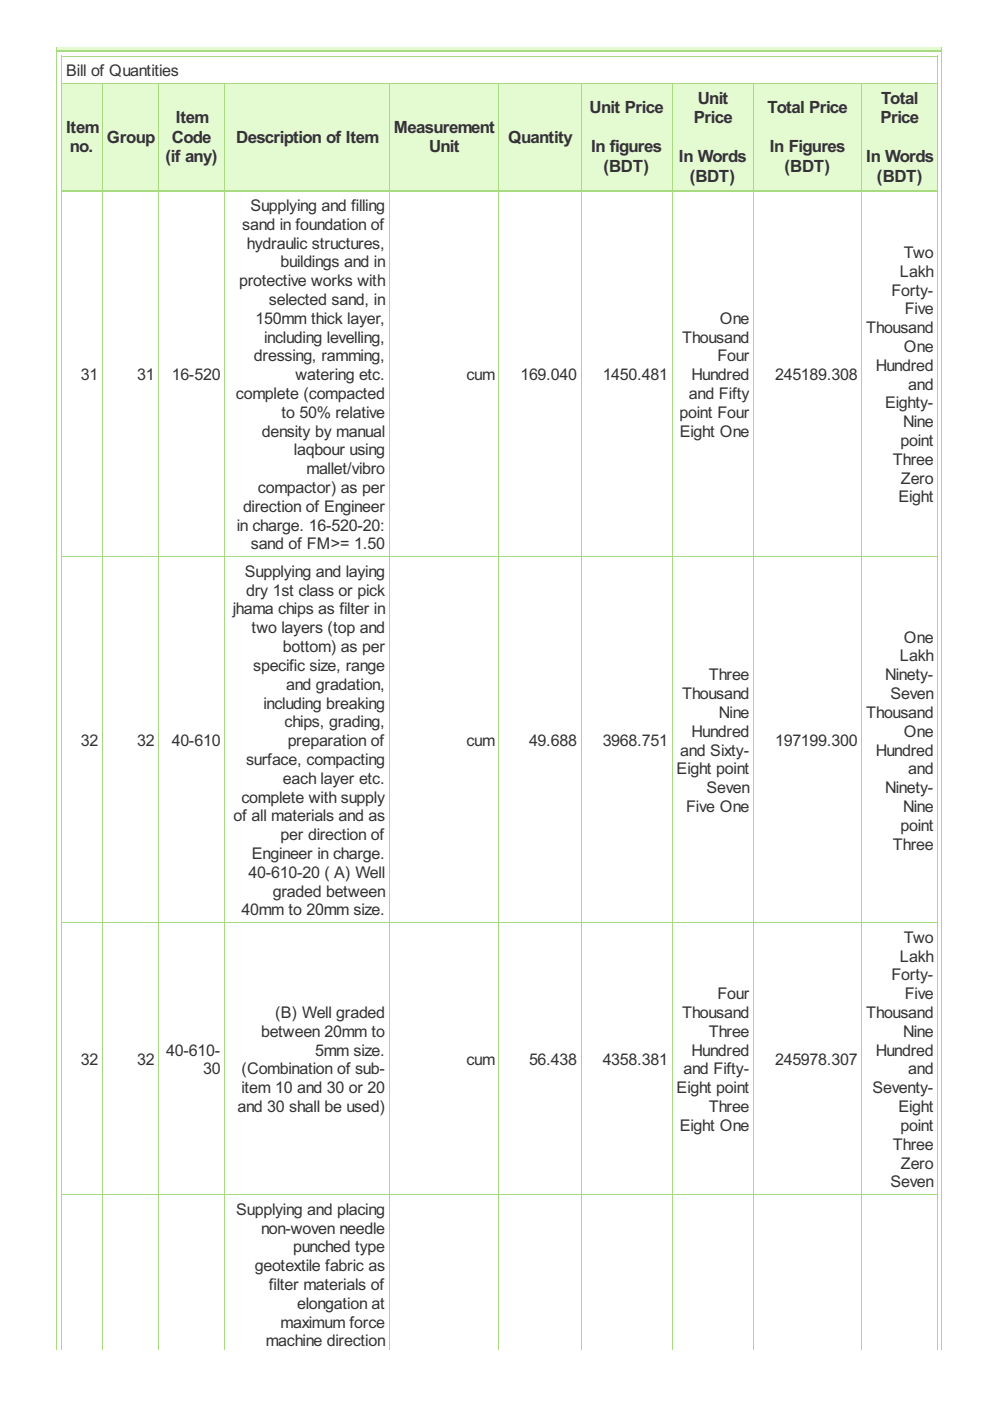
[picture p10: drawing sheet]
<svg xmlns="http://www.w3.org/2000/svg" width="210mm" height="297mm" viewBox="0 0 210 297" stroke-linecap="round" stroke-linejoin="round" font-family="sans-serif">
<defs><g id="words">
<g font-size="4" fill="#333">
<text x="125" y="23.9">Unit Price</text>
<text x="147.9" y="22">Unit</text>
<text x="162.7" y="23.9">Total Price</text>
<text x="186.8" y="22">Total</text>
<text x="14" y="28.1">Item</text>
<text x="37.3" y="26.1">Item</text>
<text x="83.5" y="28.1">Measurement</text>
<text x="147.1" y="26.1">Price</text>
<text x="186.7" y="26.1">Price</text>
<text x="14.8" y="32.3">no.</text>
<text x="22.7" y="30.3">Group</text>
<text x="35.1" y="34.4">(if any)</text>
<text x="36.5" y="30.3">Code</text>
<text x="50.1" y="30.3">Description of Item</text>
<text x="91" y="32.3">Unit</text>
<text x="107.7" y="30.3">Quantity</text>
<text x="125.4" y="32.3">In figures</text>
<text x="144" y="34.4">In Words</text>
<text x="163.2" y="32.3">In Figures</text>
<text x="183.7" y="34.4">In Words</text>
<text x="128" y="36.4">(BDT)</text>
<text x="146.2" y="38.6">(BDT)</text>
<text x="166.3" y="36.4">(BDT)</text>
<text x="185.9" y="38.6">(BDT)</text>
</g>
<g font-size="3.8" fill="#333">
<text x="14" y="16.1">Bill of Quantities</text>
<text x="53.1" y="44.7">Supplying and filling</text>
<text x="51.4" y="48.7">sand in foundation of</text>
<text x="52.4" y="52.7">hydraulic structures,</text>
<text x="59.5" y="56.7">buildings and in</text>
<text x="190.8" y="58.7">Lakh</text>
<text x="191.6" y="54.7">Two</text>
<text x="50.7" y="60.7">protective works with</text>
<text x="57" y="64.7">selected sand, in</text>
<text x="189" y="62.7">Forty-</text>
<text x="54.2" y="68.6">150mm thick layer,</text>
<text x="152.6" y="68.6">One</text>
<text x="183.7" y="70.6">Thousand</text>
<text x="191.8" y="66.6">Five</text>
<text x="53.9" y="76.6">dressing, ramming,</text>
<text x="56" y="72.6">including levelling,</text>
<text x="144.6" y="72.6">Thousand</text>
<text x="152.1" y="76.6">Four</text>
<text x="191.6" y="74.6">One</text>
<text x="17.1" y="80.6">31</text>
<text x="29.1" y="80.6">31</text>
<text x="36.4" y="80.6">16-520</text>
<text x="62.7" y="80.6">watering etc.</text>
<text x="98.9" y="80.6">cum</text>
<text x="110.3" y="80.6">169.040</text>
<text x="127.8" y="80.6">1450.481</text>
<text x="146.6" y="80.6">Hundred</text>
<text x="164.3" y="80.6">245189.308</text>
<text x="185.7" y="78.6">Hundred</text>
<text x="192.6" y="82.6">and</text>
<text x="50" y="84.6">complete (compacted</text>
<text x="59.7" y="88.6">to 50% relative</text>
<text x="144.1" y="88.6">point Four</text>
<text x="146.1" y="84.6">and Fifty</text>
<text x="187.7" y="86.6">Eighty-</text>
<text x="55.5" y="92.6">density by manual</text>
<text x="144.1" y="92.6">Eight One</text>
<text x="190.9" y="94.6">point</text>
<text x="191.5" y="90.6">Nine</text>
<text x="62.3" y="96.6">laqbour using</text>
<text x="65" y="100.5">mallet/vibro</text>
<text x="189.3" y="98.5">Three</text>
<text x="54.7" y="104.5">compactor) as per</text>
<text x="190.5" y="106.5">Eight</text>
<text x="191" y="102.5">Zero</text>
<text x="50.2" y="112.5">in charge. 16-520-20:</text>
<text x="51.5" y="108.5">direction of Engineer</text>
<text x="53.2" y="116.5">sand of FM&gt;= 1.50</text>
<text x="51.9" y="122.3">Supplying and laying</text>
<text x="49.4" y="130.3">jhama chips as filter in</text>
<text x="52.2" y="126.3">dry 1st class or pick</text>
<text x="53.4" y="134.3">two layers (top and</text>
<text x="191.6" y="136.3">One</text>
<text x="53.7" y="142.2">specific size, range</text>
<text x="60" y="138.3">bottom) as per</text>
<text x="190.8" y="140.2">Lakh</text>
<text x="60.7" y="146.2">and gradation,</text>
<text x="144.6" y="148.2">Thousand</text>
<text x="150.3" y="144.2">Three</text>
<text x="187.7" y="144.2">Ninety-</text>
<text x="188.8" y="148.2">Seven</text>
<text x="55.8" y="150.2">including breaking</text>
<text x="60.3" y="154.2">chips, grading,</text>
<text x="152.4" y="152.2">Nine</text>
<text x="183.7" y="152.2">Thousand</text>
<text x="17.1" y="158.2">32</text>
<text x="29.1" y="158.2">32</text>
<text x="36.4" y="158.2">40-610</text>
<text x="61" y="158.2">preparation of</text>
<text x="98.9" y="158.2">cum</text>
<text x="112.2" y="158.2">49.688</text>
<text x="127.8" y="158.2">3968.751</text>
<text x="144.2" y="160.2">and Sixty-</text>
<text x="146.6" y="156.2">Hundred</text>
<text x="164.3" y="158.2">197199.300</text>
<text x="185.7" y="160.2">Hundred</text>
<text x="191.6" y="156.2">One</text>
<text x="52.2" y="162.2">surface, compacting</text>
<text x="60" y="166.2">each layer etc.</text>
<text x="143.5" y="164.2">Eight point</text>
<text x="192.6" y="164.2">and</text>
<text x="51.2" y="170.2">complete with supply</text>
<text x="145.5" y="172.1">Five One</text>
<text x="149.8" y="168.2">Seven</text>
<text x="187.7" y="168.2">Ninety-</text>
<text x="191.5" y="172.1">Nine</text>
<text x="49.5" y="174.1">of all materials and as</text>
<text x="59.5" y="178.1">per direction of</text>
<text x="190.9" y="176.1">point</text>
<text x="53.4" y="182.1">Engineer in charge.</text>
<text x="189.3" y="180.1">Three</text>
<text x="52.7" y="186.1">40-610-20 ( A) Well</text>
<text x="57.8" y="190.1">graded between</text>
<text x="51.2" y="194.1">40mm to 20mm size.</text>
<text x="190.8" y="203.9">Lakh</text>
<text x="191.6" y="199.9">Two</text>
<text x="189" y="207.9">Forty-</text>
<text x="58.3" y="215.8">(B) Well graded</text>
<text x="144.6" y="215.8">Thousand</text>
<text x="152.1" y="211.9">Four</text>
<text x="183.7" y="215.8">Thousand</text>
<text x="191.8" y="211.9">Five</text>
<text x="55.3" y="219.8">between 20mm to</text>
<text x="150.3" y="219.8">Three</text>
<text x="191.5" y="219.8">Nine</text>
<text x="17.1" y="225.8">32</text>
<text x="29.1" y="225.8">32</text>
<text x="35.2" y="223.8">40-610-</text>
<text x="43.1" y="227.8">30</text>
<text x="51.2" y="227.8">(Combination of sub-</text>
<text x="66.8" y="223.8">5mm size.</text>
<text x="98.9" y="225.8">cum</text>
<text x="112.2" y="225.8">56.438</text>
<text x="127.8" y="225.8">4358.381</text>
<text x="144.9" y="227.8">and Fifty-</text>
<text x="146.6" y="223.8">Hundred</text>
<text x="164.3" y="225.8">245978.307</text>
<text x="185.7" y="223.8">Hundred</text>
<text x="192.6" y="227.8">and</text>
<text x="51.2" y="231.8">item 10 and 30 or 20</text>
<text x="143.5" y="231.8">Eight point</text>
<text x="185" y="231.8">Seventy-</text>
<text x="50.4" y="235.8">and 30 shall be used)</text>
<text x="144.1" y="239.8">Eight One</text>
<text x="150.3" y="235.8">Three</text>
<text x="190.5" y="235.8">Eight</text>
<text x="190.9" y="239.8">point</text>
<text x="189.3" y="243.8">Three</text>
<text x="188.8" y="251.7">Seven</text>
<text x="191" y="247.7">Zero</text>
<text x="50.1" y="257.5">Supplying and placing</text>
<text x="55.3" y="261.5">non-woven needle</text>
<text x="54" y="269.5">geotextile fabric as</text>
<text x="62.2" y="265.5">punched type</text>
<text x="57" y="273.5">filter materials of</text>
<text x="59.5" y="281.5">maximum force</text>
<text x="63" y="277.5">elongation at</text>
<text x="56.3" y="285.5">machine direction</text>
</g>
</g></defs>
<g fill="#e4fad0">
<path d="M12 10h187.6v.8h-187.6z"/>
<path d="M13 17.6h8.6v22.8h-8.6z"/>
<path d="M21.6 17.6h12v22.8h-12z"/>
<path d="M33.6 17.6h13.9v22.8h-13.9z"/>
<path d="M47.5 17.6h34.9v22.8h-34.9z"/>
<path d="M82.4 17.6h23.3v22.8h-23.3z"/>
<path d="M105.7 17.6h17.4v22.8h-17.4z"/>
<path d="M123.1 17.6h19.3v22.8h-19.3z"/>
<path d="M142.4 17.6h17.3v22.8h-17.3z"/>
<path d="M159.7 17.6h22.9v22.8h-22.9z"/>
<path d="M182.6 17.6h16.1v22.8h-16.1z"/>
</g>
<g fill="none" stroke="#a8da7f" stroke-width=".21">
<path d="M13 11.9h185.9M13 17.7h185.9M13.1 11.8v274.4M21.7 17.6v268.6M33.7 17.6v268.6M47.6 17.6v268.6M82.5 17.6v268.6M105.8 17.6v268.6M123.2 17.6v268.6M142.5 17.6v268.6M159.8 17.6v268.6M182.7 17.6v268.6"/>
<path d="M198.8 11.8v274.4M13 118.1h185.9M13 195.7h185.9M13 253.3h185.9"/>
</g>
<path d="M13 40.4h185.9" fill="none" stroke="#a8da7f" stroke-width=".33"/>
<g fill="#a8da7f">
<path d="M12 9.9h.2v1.1h-.2z"/>
<path d="M199.6 9.9h.1v1.1h-.1z"/>
</g>
<path d="M12.1 10.7v275.5M199.6 10.7v275.5" fill="none" stroke="#a8da7f" stroke-width=".21"/>
<path d="M12 10.8h187.7" fill="none" stroke="#a8da7f" stroke-width=".33"/>
<use href="#words"/>
</svg>
